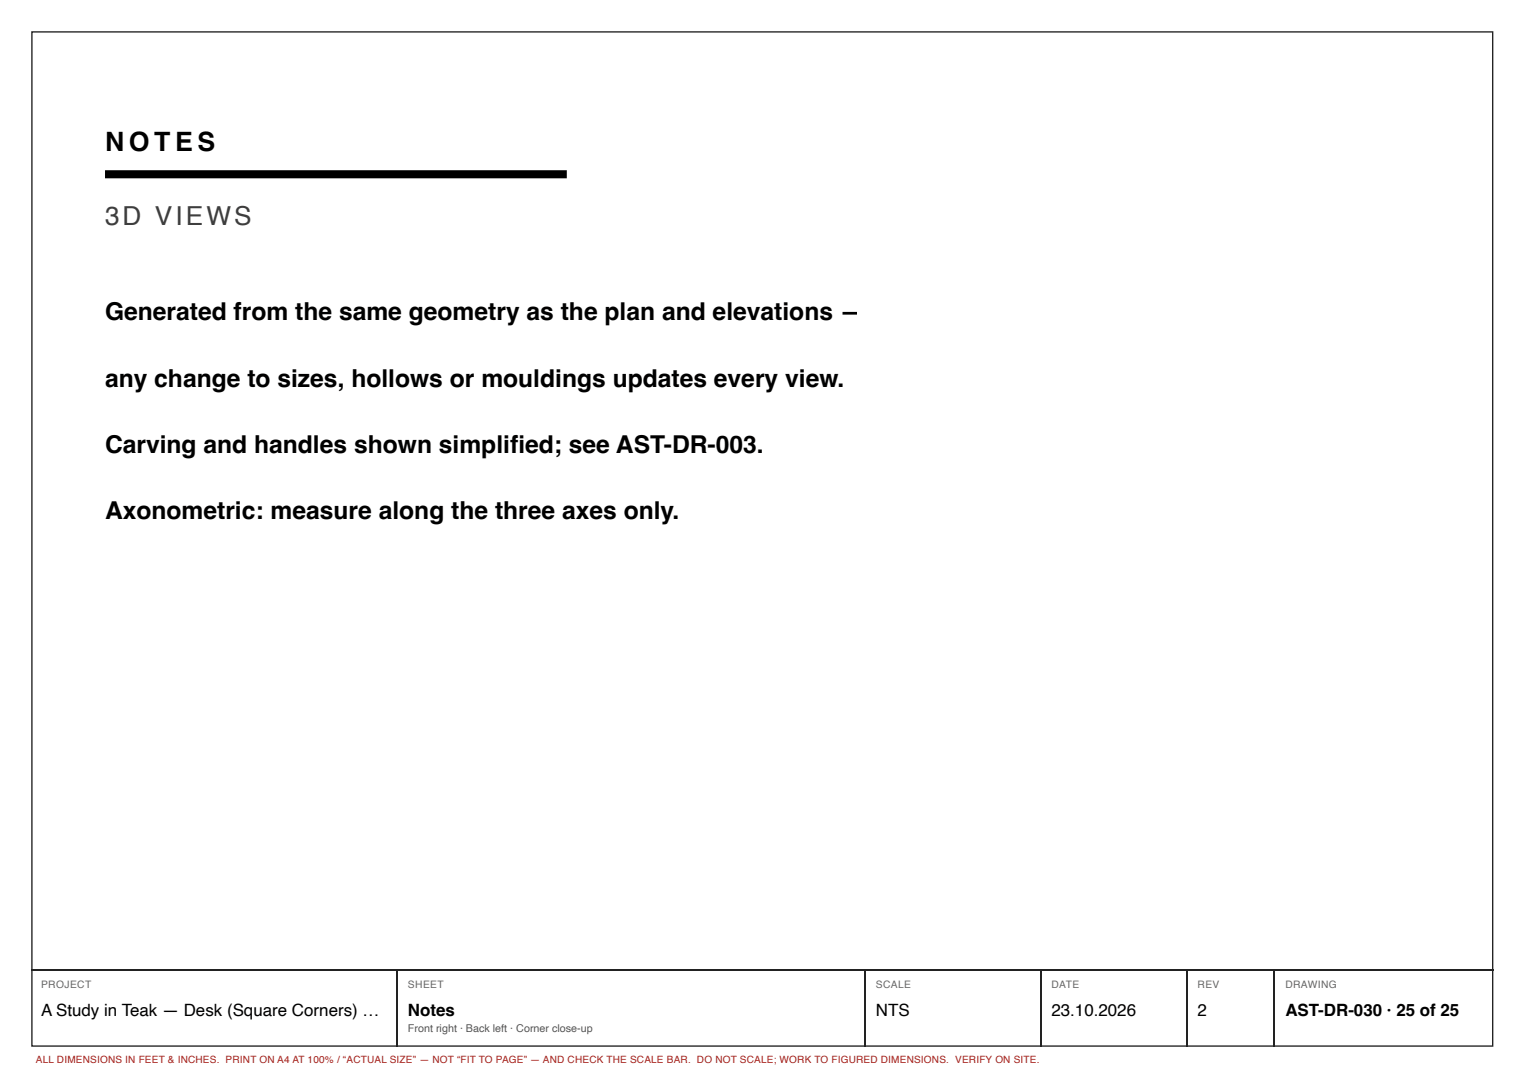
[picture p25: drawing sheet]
<svg xmlns="http://www.w3.org/2000/svg" width="297mm" height="210mm" viewBox="0 0 297 210" stroke-linecap="round" stroke-linejoin="round" font-family="sans-serif">
<defs><g id="words">
<text font-size="5.2" x="20.5" y="29.5">N O T E S</text>
<text font-size="5.1" fill="#3d3d3d" x="20.5" y="43.9">3D VIEWS</text>
<g font-size="4.8">
<text x="20.5" y="62.5">Generated from the same geometry as the plan and elevations —</text>
<text x="20.5" y="75.4">any change to sizes, hollows or mouldings updates every view.</text>
<text x="20.5" y="88.3">Carving and handles shown simplifi ed; see AST-DR-003.</text>
<text x="20.5" y="101.2">Axonometric: measure along the three axes only.</text>
</g>
<g font-size="3.3">
<text x="8" y="197.9">A Study in Teak — Desk (Square Corners) …</text>
<text x="79.5" y="197.9">Notes</text>
<text x="170.7" y="197.9">NTS</text>
<text x="204.9" y="197.9">23.10.2026</text>
<text x="233.4" y="197.9">2</text>
<text x="250.5" y="197.9">AST-DR-030 · 25 of 25</text>
</g>
<text font-size="2.1" fill="#555" x="79.5" y="201.1">Front right · Back left · Corner close-up</text>
<g font-size="2" fill="#666">
<text x="8" y="192.6">PROJECT</text>
<text x="79.5" y="192.6">SHEET</text>
<text x="170.7" y="192.6">SCALE</text>
<text x="204.9" y="192.6">DATE</text>
<text x="233.4" y="192.6">REV</text>
<text x="250.5" y="192.6">DRAWING</text>
</g>
<text font-size="1.9" fill="#a51d17" x="7" y="207.2">ALL DIMENSIONS IN FEET &amp; INCHES. PRINT ON A4 AT 100% / “ACTUAL SIZE” — NOT “FIT TO PAGE” — AND CHECK THE SCALE BAR. DO NOT SCALE; WORK TO FIGURED DIMENSIONS. VERIFY ON SITE.</text>
</g></defs>
<path d="M6.2 6.2h284.7v197.7h-284.7zM6.1 189h284.9M77.4 189.2v14.8M168.7 189.2v14.8M202.8 189.2v14.8M231.4 189.2v14.8M248.3 189.2v14.8" fill="none" stroke="#222" stroke-width=".26"/>
<path d="M20.5 34h90" fill="none" stroke="#000" stroke-width="1.6" stroke-linecap="butt"/>
<use href="#words"/>
</svg>
